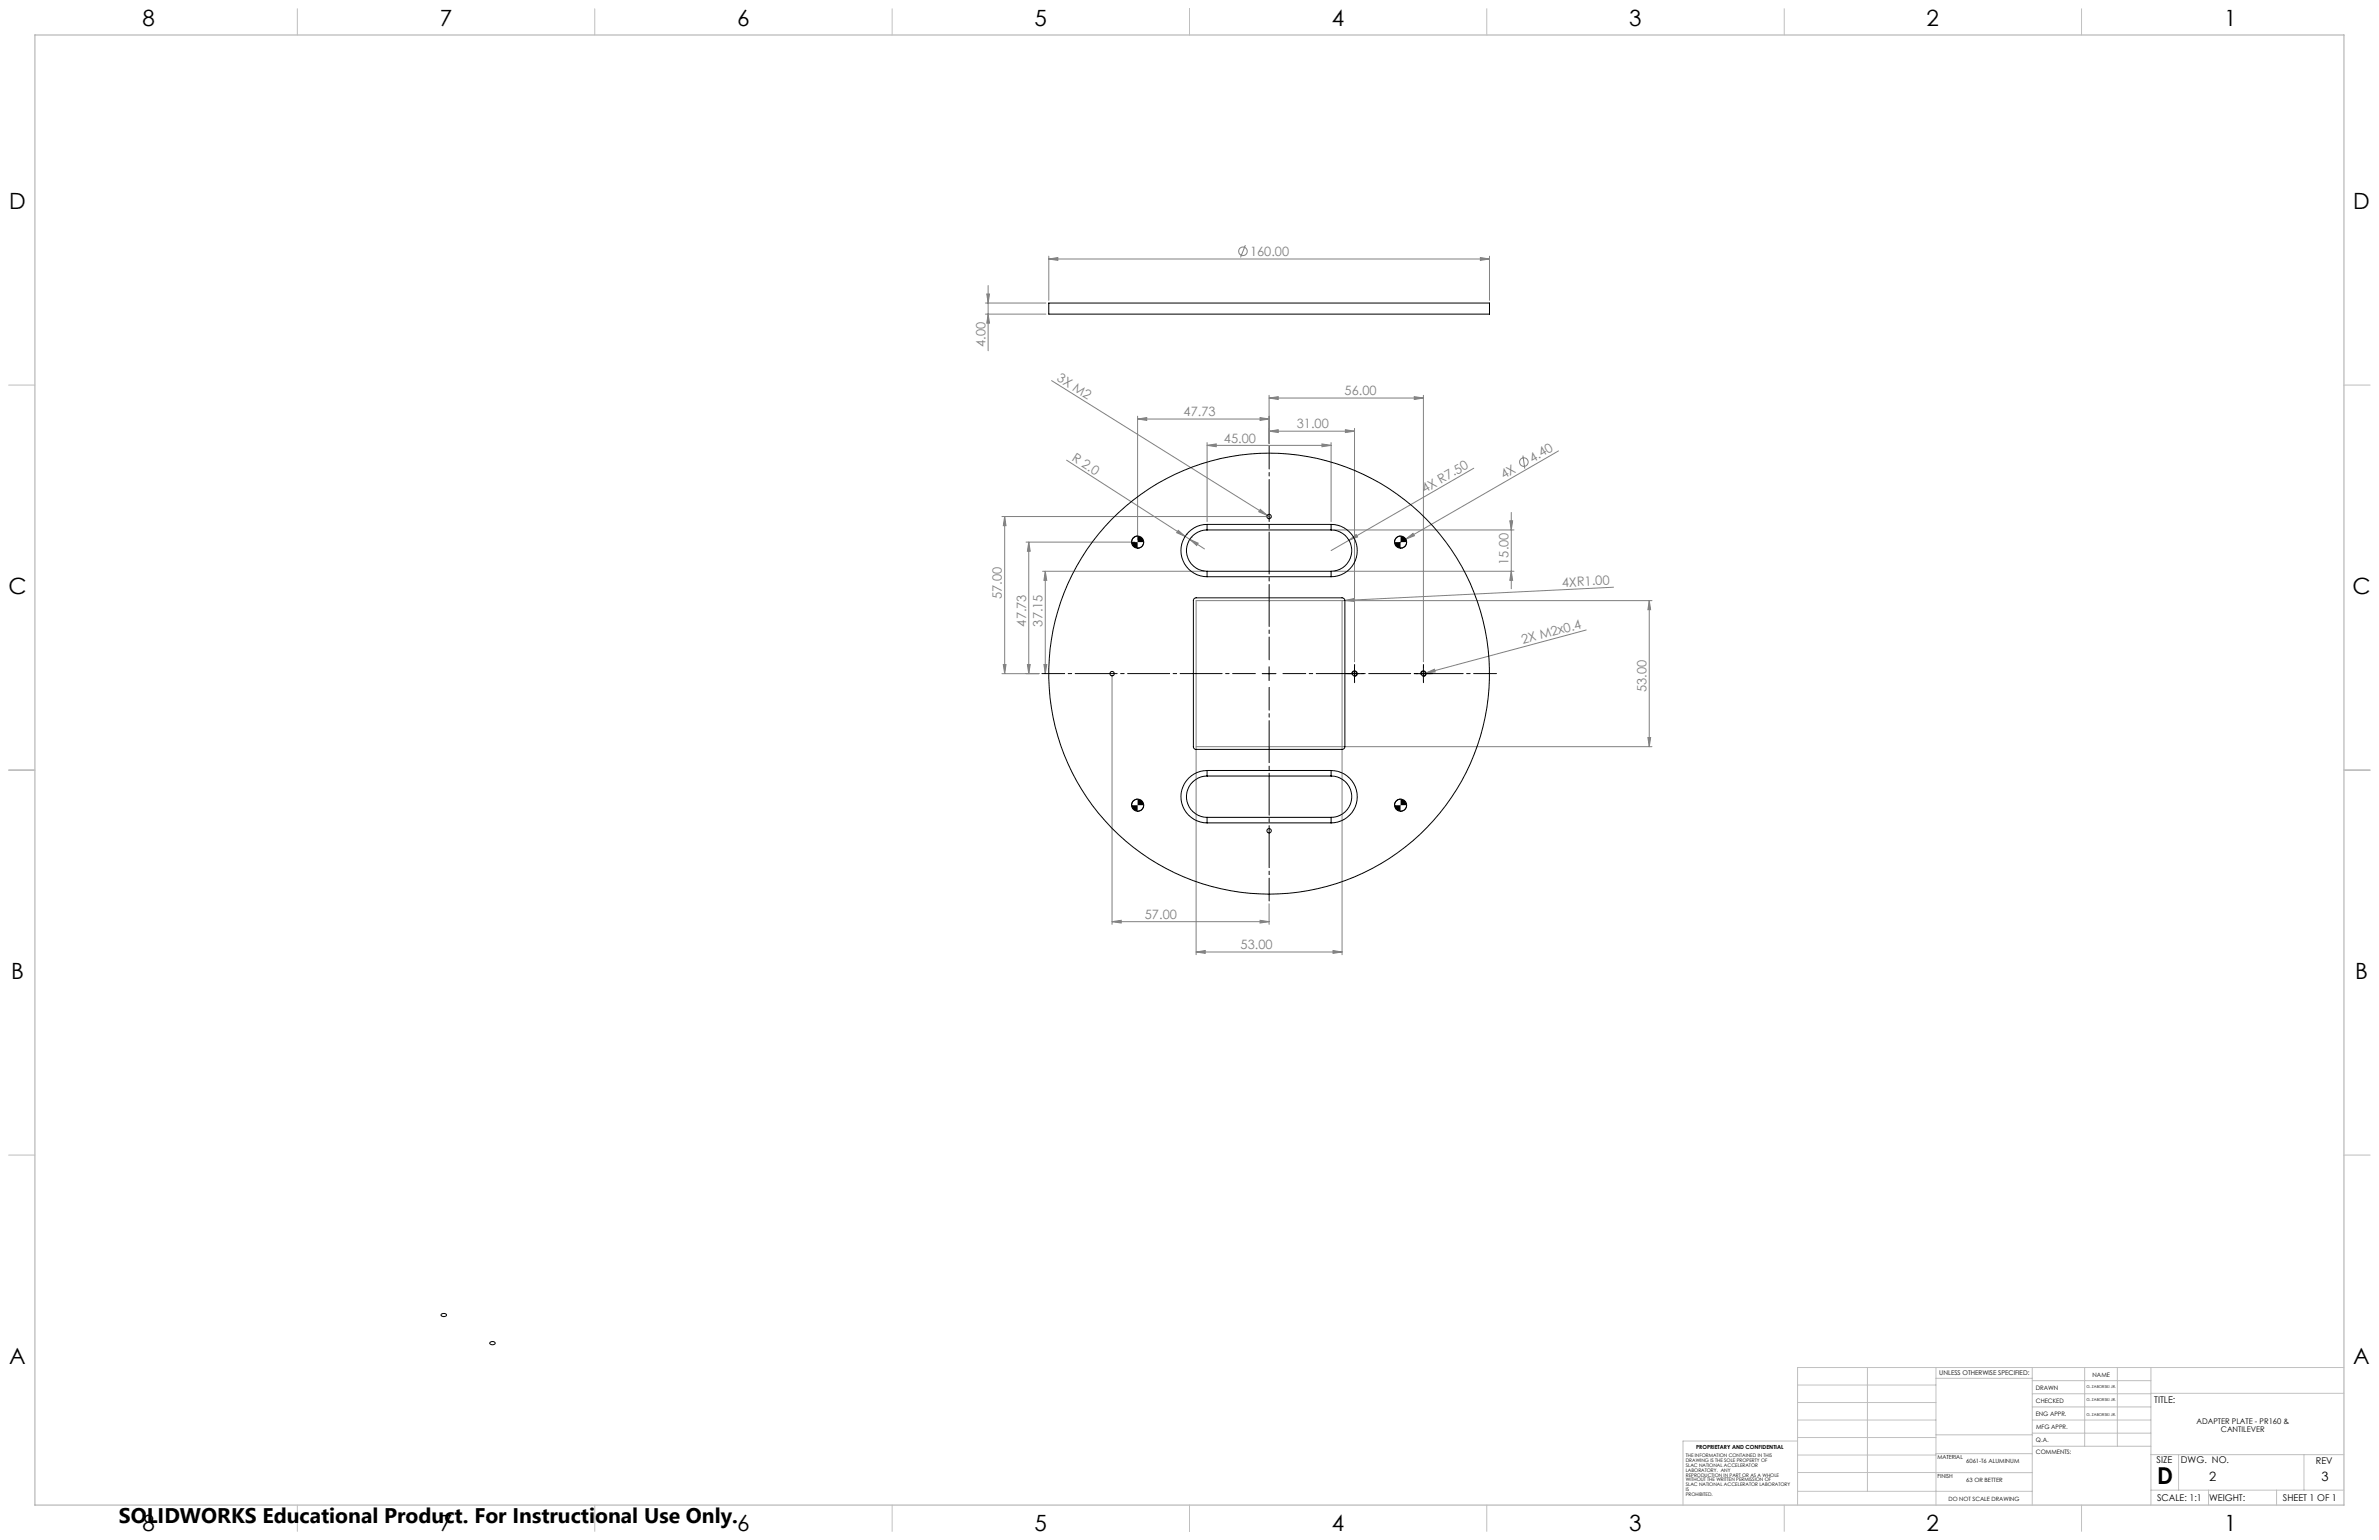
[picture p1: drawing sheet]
<svg xmlns="http://www.w3.org/2000/svg" width="864mm" height="559mm" viewBox="0 0 864 559" stroke-linecap="round" stroke-linejoin="round" font-family="sans-serif">
<defs><g id="words">
<text font-size="8.5" x="783.1" y="538.4">D</text>
<g font-size="8.1">
<text x="51.7" y="9.3">8</text>
<text x="159.7" y="9.3">7</text>
<text x="267.6" y="9.3">6</text>
<text x="375.5" y="9.3">5</text>
<text x="483.5" y="9.3">4</text>
<text x="591.4" y="9.3">3</text>
<text x="699.4" y="9.3">2</text>
<text x="807.3" y="9.3">1</text>
<text x="3.3" y="76">D</text>
<text x="854.2" y="76">D</text>
<text x="3" y="215.7">C</text>
<text x="853.9" y="215.7">C</text>
<text x="4" y="355.4">B</text>
<text x="854.9" y="355.4">B</text>
<text x="3.3" y="495.1">A</text>
<text x="854.2" y="495.1">A</text>
<text x="51.7" y="555.4">8</text>
<text x="159.7" y="555.4">7</text>
<text x="267.6" y="555.4">6</text>
<text x="375.5" y="555.4">5</text>
<text x="483.5" y="555.4">4</text>
<text x="591.4" y="555.4">3</text>
<text x="699.4" y="555.4">2</text>
<text x="807.3" y="555.4">1</text>
</g>
<text font-size="7.7" x="43.2" y="552.5">SOLIDWORKS Educational Product. For Instructional Use Only.</text>
<g font-size="4.7" fill="#808080">
<text x="453.8" y="92.9">160.00</text>
<text x="357.7" y="126" transform="rotate(-90 357.7 126)">4.00</text>
<text x="383.4" y="137.9" transform="rotate(32 383.4 137.9)">3X M2</text>
<text x="488.1" y="143.4">56.00</text>
<text x="429.7" y="151">47.73</text>
<text x="470.8" y="155.4">31.00</text>
<text x="444.3" y="160.6">45.00</text>
<text x="388.8" y="166.8" transform="rotate(33 388.8 166.8)">R 2.0</text>
<text x="556.3" y="167.9" transform="rotate(-30 556.3 167.9)">4.40</text>
<text x="545.9" y="173.9" transform="rotate(-30 545.9 173.9)">4X</text>
<text x="517.3" y="178.9" transform="rotate(-30 517.3 178.9)">4X R7.50</text>
<text x="547.6" y="204.9" transform="rotate(-90 547.6 204.9)">15.00</text>
<text x="567.1" y="213" transform="rotate(-3 567.1 213)">4XR1.00</text>
<text x="363.7" y="217.3" transform="rotate(-90 363.7 217.3)">57.00</text>
<text x="372.5" y="227.4" transform="rotate(-90 372.5 227.4)">47.73</text>
<text x="378.5" y="227.4" transform="rotate(-90 378.5 227.4)">37.15</text>
<text x="552.8" y="233.7" transform="rotate(-15 552.8 233.7)">2X M2x0.4</text>
<text x="597.7" y="251" transform="rotate(-90 597.7 251)">53.00</text>
<text x="415.6" y="333.4">57.00</text>
<text x="450.3" y="344.4">53.00</text>
</g>
<g font-size="4.7">
<text x="801.9" y="537.4">2</text>
<text x="842.7" y="537.4">3</text>
</g>
<g font-size="3.4">
<text x="782" y="508.9">TITLE:</text>
<text x="782.9" y="531">SIZE</text>
<text x="791.7" y="531">DWG. NO.</text>
<text x="840.7" y="531.1">REV</text>
<text x="783" y="544.6">SCALE: 1:1</text>
<text x="801.9" y="544.7">WEIGHT:</text>
<text x="828.7" y="544.6">SHEET 1 OF 1</text>
</g>
<g font-size="2.8">
<text x="797.3" y="516.9">ADAPTER PLATE - PR160 &amp;</text>
<text x="806.2" y="519.7">CANTILEVER</text>
</g>
<text font-size="2.4" x="704" y="499.1">UNLESS OTHERWISE SPECIFIED:</text>
<g font-size="2.2">
<text x="759.6" y="499.5">NAME</text>
<text x="739" y="504.3">DRAWN</text>
<text x="739.1" y="509.2">CHECKED</text>
<text x="739" y="513.9">ENG APPR.</text>
<text x="739.1" y="518.6">MFG APPR.</text>
<text x="739.1" y="523.3">Q.A.</text>
<text x="739.1" y="527.5">COMMENTS:</text>
</g>
<g font-size="2.1">
<text x="713.8" y="530.9">6061-T6 ALUMINUM</text>
<text x="713.8" y="537.7">63 OR BETTER</text>
<text x="707.3" y="544.5">DO NOT SCALE DRAWING</text>
</g>
<g font-size="2">
<text x="615.7" y="525.8">PROPRIETARY AND CONFIDENTIAL</text>
<text x="703.3" y="529.6">MATERIAL</text>
<text x="703.3" y="536.4">FINISH</text>
</g>
<g font-size="1.8">
<text x="612" y="528.7">THE INFORMATION CONTAINED IN THIS</text>
<text x="612" y="530.5">DRAWING IS THE SOLE PROPERTY OF</text>
<text x="612" y="532.2">SLAC NATIONAL ACCELERATOR</text>
<text x="612" y="534">LABORATORY. ANY</text>
<text x="612" y="535.8">REPRODUCTION IN PART OR AS A WHOLE</text>
<text x="612" y="537.5">WITHOUT THE WRITTEN PERMISSION OF</text>
<text x="612" y="539.3">SLAC NATIONAL ACCELERATOR LABORATORY</text>
<text x="612" y="541.1">IS</text>
<text x="612" y="542.8">PROHIBITED.</text>
</g>
<g font-size="1.4">
<text x="757.4" y="503.7">G. ZABORSKI JR.</text>
<text x="757.4" y="508.4">G. ZABORSKI JR.</text>
<text x="757.4" y="513.7">G. ZABORSKI JR.</text>
</g>
</g></defs>
<g fill="none" stroke="#808080" stroke-width=".36">
<path d="M380.7 94l3.3-.5v1zM380.7 93v16M380.7 94h160M452.1 89l-1.8 4.4M537.4 93.5l3.3 .5-3.3 .5zM540.7 93v16M357.7 110h22M357.7 114h22M358.2 106.7h1l-.5 3.3zM358.7 114l.5 3.3h-1zM358.7 103.6v23.7M381.7 138.1l78.3 48.9"/>
<path d="M413 152l3.3-.5v1zM413 151v44.7M413 152h47.7M457.4 151.5l3.3 .5-3.3 .5zM460.7 144.4l3.3-.5v1.1zM460.7 143.4v17.5M460.7 144.4h56M460.7 156.5l3.3-.6v1.1zM460.7 156.5h31M488.4 155.9l3.3 .6-3.3 .5zM491.7 155.4v84.7M513.4 143.9l3.3 .5-3.3 .6z"/>
<path d="M516.7 143.4v96.7M387.2 167l44.7 28.7M438.2 161.6l3.3-.5v1zM438.2 160.6v28.7M438.2 161.6h45M479.9 161.1l3.3 .5-3.3 .5zM483.2 160.6v28.7M535 169.9l-45.3 26.1M552.8 165.3l.7 4.7M565.7 163.6l-55.4 32M363.7 187.4h96M364.7 187.4l.5 3.3h-1z"/>
<path d="M364.7 187.4v57M372.5 196.7h39.5M373.5 196.7l.5 3.3h-1zM373.5 196.7v47.7M427.7 192.4l2.5 2.2-3.1-1.3zM430.7 193.8h.1M431.9 195.7l3 1.4-.5 .8zM431.9 195.7l5.3 3.5M432.4 194.9h.1M457.5 184.8l2.5 2.2-3-1.3zM460 187l1.4 .9M484.2 192.3h65.4"/>
<path d="M489.7 196l2.6-2 .5 .8zM489.7 196l-6.5 3.8M510.3 195.6l2.6-2.1 .5 .9zM510.3 195.6l-3.8 2.2M548.1 189h1l-.5 3.3zM548.6 185.9v27.7M378.5 207.3h58.7M379.4 207.3l.6 3.3h-1zM379.4 207.3v37.1M484.2 207.3h65.4M488.2 217.9l3.3-.7v1zM488.2 217.9h-1v128.5"/>
<path d="M548.6 207.3l.5 3.3h-1zM585.7 213.1l-97.5 4.8M598.7 217.9l.5 3.3h-1zM598.7 217.9v53M599.7 217.9h-165.5v128.5M575.8 228.6l-58.1 15.6M363.7 244.4h13.5M364.2 241.1h1l-.5 3.3zM373 241.1h1l-.5 3.3zM379 241.1h1l-.6 3.3zM403.7 245.4v90M517.7 244.2l3-1.4 .3 1z"/>
<path d="M517.7 244.2l-2 .5M434.2 270.9h165.5M598.2 267.6h1l-.5 3.3zM403.7 334.4l3.3-.5v1zM403.7 334.4h57M457.4 333.9l3.3 .5-3.3 .5zM460.7 327.9v7.5M434.2 345.4l3.3-.5v1zM434.2 345.4h53M483.9 344.9l3.3 .5-3.3 .5z"/>
<circle cx="451.2" cy="91.2" r="1.55"/>
<circle cx="553.2" cy="167.7" r="1.56"/>
</g>
<g fill="none" stroke="#000" stroke-width=".36">
<path d="M413 194.5a2.17 2.17 0 0 0-2.2 2.2M415.2 196.7a2.17 2.17 0 0 1-2.2 2.2M508.4 194.5a2.17 2.17 0 0 0-2.2 2.2M510.6 196.7a2.17 2.17 0 0 1-2.2 2.2M458.2 244.4h5M460.7 241.9v5M489.2 244.4h5M490.7 244.7a.99 .99 0 0 1 .9-1.3 .99 .99 0 0 1 1.1 1.1 .99 .99 0 0 1-1.2 .9M491.7 241.9v5M514.2 244.4h5M515.7 244.7a1 1 0 0 1 .9-1.3 1 1 0 0 1 1.1 1.1 1 1 0 0 1-1.3 .9M516.7 241.9v5"/>
<path d="M413 289.9a2.23 2.23 0 0 0-2.2 2.3M415.2 292.2a2.17 2.17 0 0 1-2.2 2.2M508.4 289.9a2.23 2.23 0 0 0-2.2 2.3M510.6 292.2a2.17 2.17 0 0 1-2.2 2.2M160.3 476.8a1.02 1.02 0 0 1 1-.2 1.02 1.02 0 0 1 .7 .8 1.06 1.06 0 0 1-1 .4 1.06 1.06 0 0 1-.8-.8zM178 487a1.02 1.02 0 0 1 1-.2 1.02 1.02 0 0 1 .7 .8 1.04 1.04 0 0 1-1.1 .4 1.04 1.04 0 0 1-.8-.8z"/>
</g>
<g fill="none" stroke="#c0c0c0" stroke-width=".36">
<path d="M108 3.2v9.5M215.9 3.2v9.5M323.8 3.2v9.5M431.8 3.2v9.5M539.7 3.2v9.5M647.7 3.2v9.5M755.6 3.2v9.5M3.1 139.7h9.6M850.9 139.7h9.5M3.1 279.4h9.6M850.9 279.4h9.5M3.1 419.1h9.6"/>
<path d="M850.9 419.1h9.5M677.9 496.2v44.9M702.8 496.2v49.9M737.7 496.2v49.9M756.7 496.2v28.6M768.6 496.2v28.6M780.8 496.2v49.9M850.9 496.2h-198.4v49.9M652.5 515.3h50.3M652.5 508.9h50.3M652.5 502.6h50.3M702.8 500.1h34.9"/>
<path d="M737.7 510.5h43.1M737.7 505.7h43.1M737.7 501h43.1M737.7 515.3h43.1M780.8 505.6h70.1M652.5 534.3l85.2 .1M652.5 528h50.3M652.5 521.6h50.3M652.5 522.9h-41.6v23.2M702.8 527.5h35M702.8 520.6h35M737.7 520h43.1"/>
<path d="M737.8 524.8h43M780.8 527.8h70.1M790.9 527.8v12.9M836.4 527.8v12.9M108 546.1v9.6M215.9 546.1v9.6M323.8 546.1v9.6M431.8 546.1v9.6M539.7 546.1v9.6M647.7 546.1v9.6M652.5 541.1h85.2M755.6 546.1v9.6"/>
<path d="M780.8 540.7h70.1M801.7 540.7v5.4M826.4 540.7v5.4"/>
</g>
<path d="M12.7 12.7h838.2v533.4h-838.2z" fill="none" stroke="#c0c0c0" stroke-width=".5"/>
<path d="M460.7 239.4v-77.5M455.7 244.4h-77.5M460.7 249.4v77.5M465.7 244.4h77.5" fill="none" stroke="#000" stroke-width=".36" stroke-dasharray="15.2 1.3 1.3 1.3" stroke-dashoffset="7"/>
<path d="M489.2 244.4h-.8M491.7 241.9v-.8M491.7 246.9v.8M494.2 244.4h.8M514.2 244.4h-.8M516.7 241.9v-.8M516.7 246.9v.8M519.2 244.4h.8" fill="none" stroke="#000" stroke-width=".36" stroke-dasharray="15.2 1.3 1.3 1.3"/>
<g fill="#808080">
<path d="M457.5 184.8l2.5 2.2-3-1.3z"/>
<path d="M488.2 217.9l3.3-.7v1z"/>
<path d="M517.7 244.2l3-1.4 .3 1z"/>
<path d="M510.3 195.6l2.6-2.1 .5 .9z"/>
<path d="M489.7 196l2.6-2 .5 .8z"/>
<path d="M431.9 195.7l3 1.4-.5 .8zM427.7 192.4l2.5 2.2-3.1-1.3z"/>
<path d="M483.9 344.9l3.3 .5-3.3 .5zM434.2 345.4l3.3-.5v1zM488.4 155.9l3.3 .6-3.3 .5zM460.7 156.5l3.3-.6v1.1z"/>
<path d="M413 152l3.3-.5v1zM457.4 151.5l3.3 .5-3.3 .5zM460.7 144.4l3.3-.5v1.1zM513.4 143.9l3.3 .5-3.3 .6zM438.2 161.6l3.3-.5v1zM479.9 161.1l3.3 .5-3.3 .5zM403.7 334.4l3.3-.5v1zM457.4 333.9l3.3 .5-3.3 .5zM380.7 94l3.3-.5v1zM537.4 93.5l3.3 .5-3.3 .5z"/>
<path d="M373.5 196.7l.5 3.3h-1zM373 241.1h1l-.5 3.3zM548.1 189h1l-.5 3.3zM548.6 207.3l.5 3.3h-1zM379.4 207.3l.6 3.3h-1zM379 241.1h1l-.6 3.3zM364.7 187.4l.5 3.3h-1zM364.2 241.1h1l-.5 3.3zM598.7 217.9l.5 3.3h-1zM598.2 267.6h1l-.5 3.3zM358.2 106.7h1l-.5 3.3zM358.7 114l.5 3.3h-1z"/>
</g>
<path d="M410.8 292.2a2.17 2.17 0 0 0 2.2 2.2v-2.2zM413 289.9v2.3h2.2a2.23 2.23 0 0 0-2.2-2.3zM506.2 292.2a2.17 2.17 0 0 0 2.2 2.2v-2.2zM508.4 289.9v2.3h2.2a2.23 2.23 0 0 0-2.2-2.3zM506.2 196.7a2.17 2.17 0 0 0 2.2 2.2v-2.2zM508.4 194.5v2.2h2.2a2.17 2.17 0 0 0-2.2-2.2zM410.8 196.7a2.17 2.17 0 0 0 2.2 2.2v-2.2zM413 194.5v2.2h2.2a2.17 2.17 0 0 0-2.2-2.2z" fill="#000"/>
<g fill="none" stroke="#000" stroke-width=".36">
<path d="M380.7 110h160v4h-160zM438.2 190.3a9.5 9.5 0 0 0-9.5 9.5 9.5 9.5 0 0 0 9.5 9.5M438.2 190.3v2M438.2 192.3a7.5 7.5 0 0 0-7.5 7.5 7.5 7.5 0 0 0 7.5 7.5M438.2 190.3h45M438.2 192.3h45M483.2 190.3a9.5 9.5 0 0 1 9.5 9.5 9.5 9.5 0 0 1-9.5 9.5M483.2 190.3v2M483.2 192.3a7.5 7.5 0 0 1 7.5 7.5 7.5 7.5 0 0 1-7.5 7.5M433.6 217.1l53.6-.2a1.09 1.09 0 0 1 1 1v53a1.02 1.02 0 0 1-1 1h-53a.96 .96 0 0 1-1-1v-53.2zM438.2 207.3v2M438.2 209.3h45"/>
<path d="M438.2 207.3h45M483.2 207.3v2M438.2 279.6a9.5 9.5 0 0 0-9.5 9.5 9.5 9.5 0 0 0 9.5 9.5M438.2 279.6v2M438.2 279.6h45M483.2 279.6a9.5 9.5 0 0 1 9.5 9.5 9.5 9.5 0 0 1-9.5 9.5M483.2 279.6v2M438.2 296.6v2M438.2 281.6a7.5 7.5 0 0 0-7.5 7.5 7.5 7.5 0 0 0 7.5 7.5M438.2 298.6h45M438.2 296.6h45M438.2 281.6h45"/>
<path d="M483.2 281.6a7.5 7.5 0 0 1 7.5 7.5 7.5 7.5 0 0 1-7.5 7.5M483.2 296.6v2"/>
<circle cx="413" cy="196.7" r="2.2"/>
<circle cx="460.7" cy="187.4" r=".81"/>
<circle cx="508.4" cy="196.7" r="2.2"/>
<circle cx="403.7" cy="244.4" r=".81"/>
<circle cx="460.7" cy="244.4" r="80"/>
<circle cx="491.7" cy="244.4" r=".81"/>
<circle cx="516.7" cy="244.4" r=".81"/>
<circle cx="413" cy="292.2" r="2.2"/>
<circle cx="508.4" cy="292.2" r="2.2"/>
<circle cx="460.7" cy="301.4" r=".79"/>
</g>
<use href="#words"/>
</svg>
